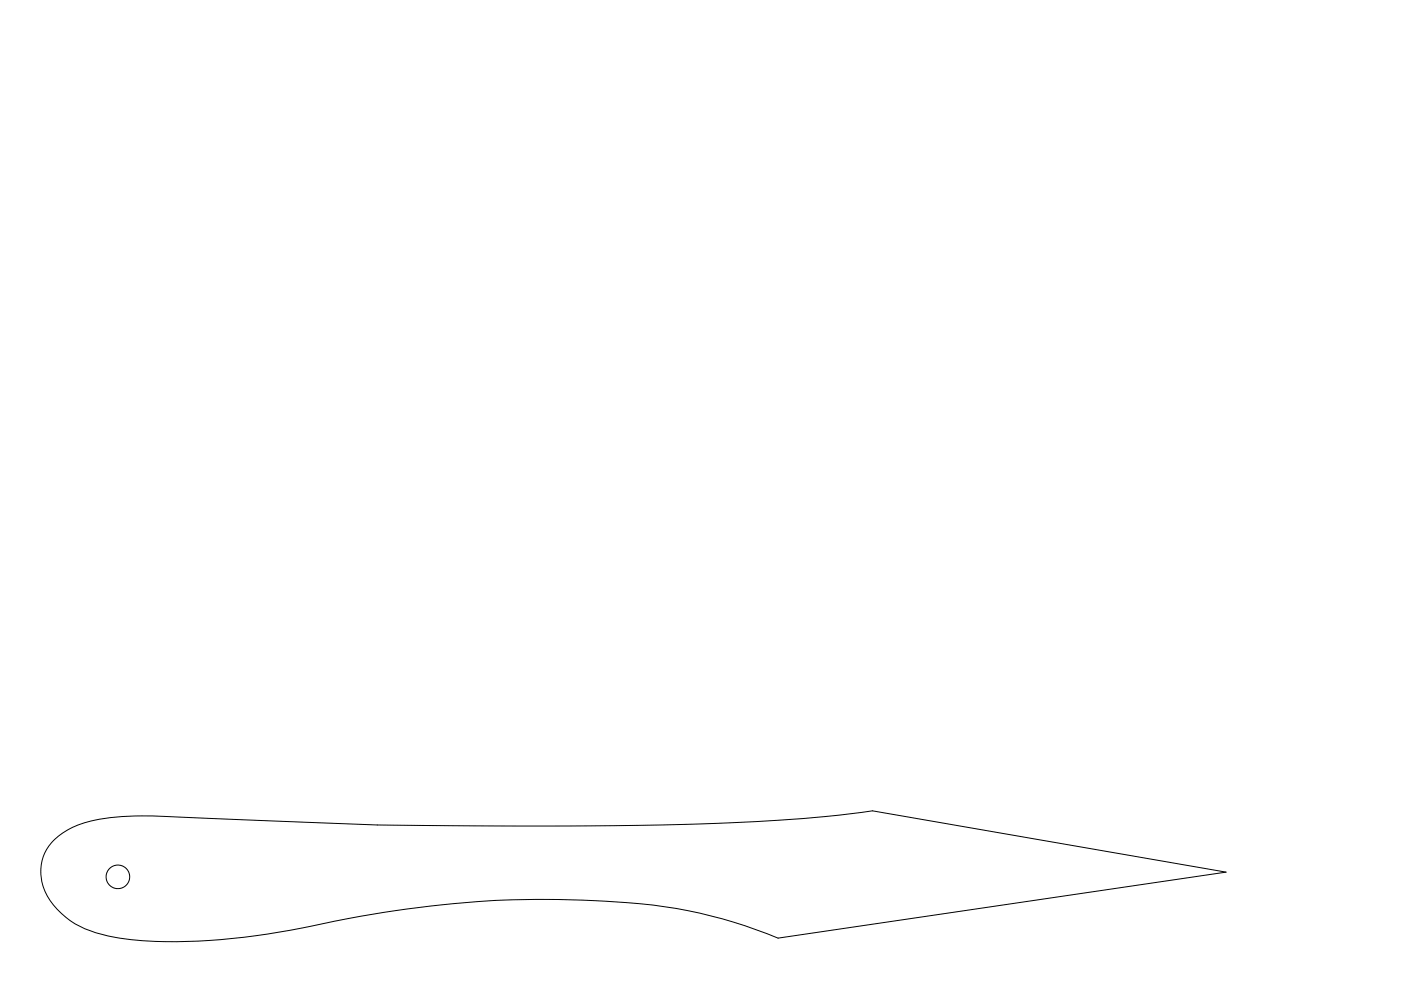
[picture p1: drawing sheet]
<svg xmlns="http://www.w3.org/2000/svg" width="297mm" height="210mm" viewBox="0 0 297 210" stroke-linecap="round" stroke-linejoin="round" font-family="sans-serif">
<g fill="none" stroke="#000" stroke-width=".21">
<path d="M11.3 178.3a18.5 18.5 0 0 1 11.4-4.9 122.8 122.8 0 0 1 20.1 0l37.2 1.5 27.2 .2h23l16.7-.4 15.3-.6 12.8-1 10-1.2 74.9 13-94.9 14a105 105 0 0 0-38.1-7.9l-7.9-.3h-8l-6 .2-7.3 .6-8 .8-7.9 1.1-7.9 1.3-7.9 1.7a130.7 130.7 0 0 1-38 2.9 27.3 27.3 0 0 1-13.3-4.2 13.3 13.3 0 0 1-6-9.5 9.1 9.1 0 0 1 2.6-7.3z"/>
<circle cx="25" cy="185.9" r="2.5"/>
</g>
</svg>
